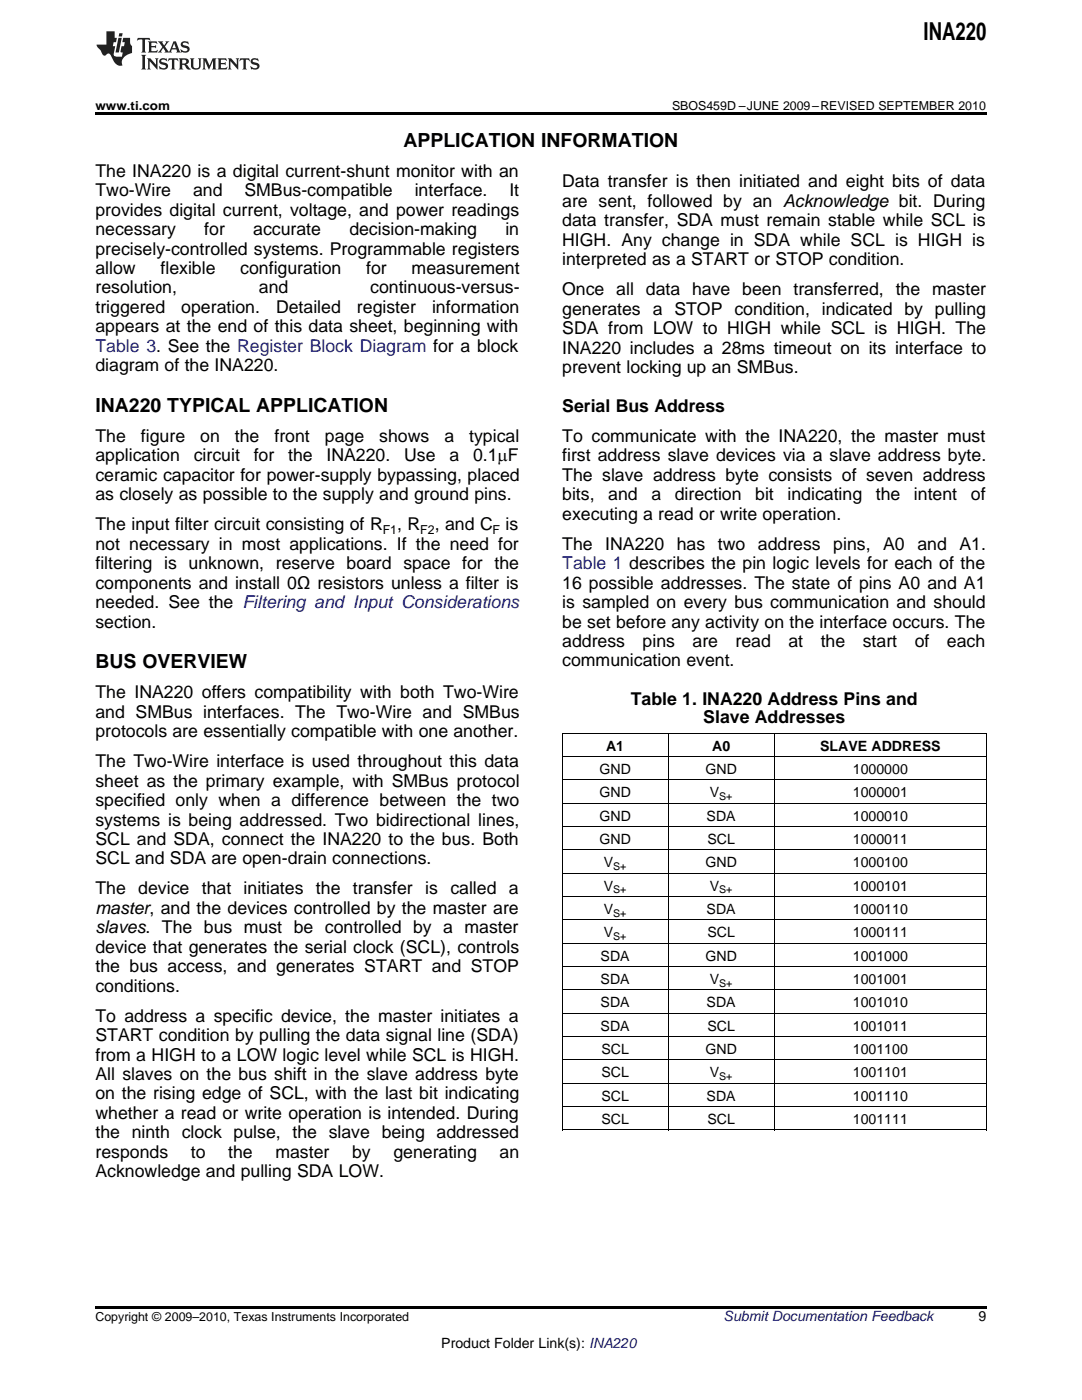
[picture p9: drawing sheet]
<svg xmlns="http://www.w3.org/2000/svg" width="216mm" height="279mm" viewBox="0 0 216 279" stroke-linecap="round" stroke-linejoin="round" font-family="sans-serif">
<defs><g id="words">
<text font-size="4.9" x="184.3" y="7.9">INA220</text>
<g font-size="3.9">
<text x="80.5" y="29.3">APPLICATION INFORMATION</text>
<text x="19" y="82.2">INA220 TYPICAL APPLICATION</text>
<text x="19" y="133.3">BUS OVERVIEW</text>
</g>
<g font-size="3.5">
<text x="19" y="35.3">The INA220 is a digital current-shunt monitor with an</text>
<text x="19" y="39.2">Two-Wire</text>
<text x="38.5" y="39.2">and</text>
<text x="48.8" y="39.2">SMBus-compatible</text>
<text x="82.7" y="39.2">interface.</text>
<text x="101.6" y="39.2">It</text>
<text x="112.2" y="37.4">Data transfer is then initiated and eight bits of data</text>
<text x="112.2" y="41.3">are sent, followed by an Acknowledge bit. During</text>
<text x="19" y="43">provides digital current, voltage, and power readings</text>
<text x="19" y="46.9">necessary</text>
<text x="40.8" y="46.9">for</text>
<text x="50.5" y="46.9">accurate</text>
<text x="69.7" y="46.9">decision-making</text>
<text x="100.8" y="46.9">in</text>
<text x="112.2" y="45.2">data transfer, SDA must remain stable while SCL is</text>
<text x="19" y="50.8">precisely-controlled systems. Programmable registers</text>
<text x="112.2" y="49">HIGH. Any change in SDA while SCL is HIGH is</text>
<text x="112.2" y="52.9">interpreted as a START or STOP condition.</text>
<text x="19" y="54.7">allow</text>
<text x="19" y="58.6">resolution,</text>
<text x="32" y="54.7">flexible</text>
<text x="47.9" y="54.7">configuration</text>
<text x="51.7" y="58.6">and</text>
<text x="73.1" y="54.7">for</text>
<text x="73.9" y="58.6">continuous-versus-</text>
<text x="82.1" y="54.7">measurement</text>
<text x="112.2" y="58.9">Once all data have been transferred, the master</text>
<text x="19" y="62.4">triggered</text>
<text x="36.2" y="62.4">operation.</text>
<text x="55.1" y="62.4">Detailed</text>
<text x="71.2" y="62.4">register</text>
<text x="86.2" y="62.4">information</text>
<text x="112.2" y="62.8">generates a STOP condition, indicated by pulling</text>
<text x="19" y="66.3">appears at the end of this data sheet, beginning with</text>
<text x="112.2" y="66.7">SDA from LOW to HIGH while SCL is HIGH. The</text>
<text x="112.2" y="70.6">INA220 includes a 28ms timeout on its interface to</text>
<text x="19" y="74.1">diagram of the INA220.</text>
<text x="112.2" y="74.4">prevent locking up an SMBus.</text>
<text x="112.2" y="82.2">Serial Bus Address</text>
<text x="19" y="88.2">The</text>
<text x="28.1" y="88.2">figure</text>
<text x="39.9" y="88.2">on</text>
<text x="46.9" y="88.2">the</text>
<text x="54.8" y="88.2">front</text>
<text x="64.8" y="88.2">page</text>
<text x="75.7" y="88.2">shows</text>
<text x="88.7" y="88.2">a</text>
<text x="93.6" y="88.2">typical</text>
<text x="112.2" y="88.2">To communicate with the INA220, the master must</text>
<text x="19" y="92.1">application</text>
<text x="19" y="96">ceramic capacitor for power-supply bypassing, placed</text>
<text x="38.7" y="92.1">circuit</text>
<text x="50.6" y="92.1">for</text>
<text x="57.5" y="92.1">the</text>
<text x="65.2" y="92.1">INA220.</text>
<text x="80.6" y="92.1">Use</text>
<text x="89.7" y="92.1">a</text>
<text x="94.4" y="92.1">0.1mF</text>
<text x="112.2" y="92.1">first address slave devices via a slave address byte.</text>
<text x="112.2" y="96">The slave address byte consists of seven address</text>
<text x="19" y="99.8">as closely as possible to the supply and ground pins.</text>
<text x="112.2" y="99.8">bits,</text>
<text x="121.4" y="99.8">and</text>
<text x="130" y="99.8">a</text>
<text x="134.6" y="99.8">direction</text>
<text x="150.7" y="99.8">bit</text>
<text x="157.1" y="99.8">indicating</text>
<text x="174.8" y="99.8">the</text>
<text x="182.4" y="99.8">intent</text>
<text x="193.7" y="99.8">of</text>
<text x="19" y="105.8">The input filter circuit consisting of R</text>
<text x="79.3" y="105.8">, R</text>
<text x="86.7" y="105.8">, and C</text>
<text x="100.9" y="105.8">is</text>
<text x="112.2" y="103.7">executing a read or write operation.</text>
<text x="19" y="109.7">not necessary in most applications. If the need for</text>
<text x="19" y="113.6">filtering is unknown, reserve board space for the</text>
<text x="112.2" y="109.7">The</text>
<text x="120.8" y="109.7">INA220</text>
<text x="135" y="109.7">has</text>
<text x="143.2" y="109.7">two</text>
<text x="151.2" y="109.7">address</text>
<text x="166.3" y="109.7">pins,</text>
<text x="176.2" y="109.7">A0</text>
<text x="183" y="109.7">and</text>
<text x="191.4" y="109.7">A1.</text>
<text x="19" y="117.5">components and install 0Ω resistors unless a filter is</text>
<text x="112.2" y="117.5">16 possible addresses. The state of pins A0 and A1</text>
<text x="19" y="121.4">needed. See the Filtering and Input Considerations</text>
<text x="19" y="125.2">section.</text>
<text x="112.2" y="121.4">is sampled on every bus communication and should</text>
<text x="112.2" y="125.2">be set before any activity on the interface occurs. The</text>
<text x="112.2" y="129.1">address</text>
<text x="128.2" y="129.1">pins</text>
<text x="138.2" y="129.1">are</text>
<text x="146.8" y="129.1">read</text>
<text x="157.3" y="129.1">at</text>
<text x="163.8" y="129.1">the</text>
<text x="172.2" y="129.1">start</text>
<text x="182.5" y="129.1">of</text>
<text x="188.9" y="129.1">each</text>
<text x="112.2" y="133">communication event.</text>
<text x="19" y="139.3">The INA220 offers compatibility with both Two-Wire</text>
<text x="19" y="143.2">and SMBus interfaces. The Two-Wire and SMBus</text>
<text x="125.9" y="140.8">Table 1. INA220 Address Pins and</text>
<text x="19" y="147.1">protocols are essentially compatible with one another.</text>
<text x="140.3" y="144.3">Slave Addresses</text>
<text x="19" y="153.1">The Two-Wire interface is used throughout this data</text>
<text x="19" y="157">sheet as the primary example, with SMBus protocol</text>
<text x="19" y="160.9">specified only when a difference between the two</text>
<text x="19" y="164.7">systems is being addressed. Two bidirectional lines,</text>
<text x="19" y="168.6">SCL and SDA, connect the INA220 to the bus. Both</text>
<text x="19" y="172.5">SCL and SDA are open-drain connections.</text>
<text x="19" y="178.5">The device</text>
<text x="40.3" y="178.5">that initiates</text>
<text x="63" y="178.5">the transfer is</text>
<text x="89.9" y="178.5">called a</text>
<text x="19" y="182.4">master, and the devices controlled by the master are</text>
<text x="19" y="186.3">slaves. The bus must be controlled by a master</text>
<text x="19" y="190.1">device that generates the serial clock (SCL), controls</text>
<text x="19" y="194">the bus access, and generates START and STOP</text>
<text x="19" y="197.9">conditions.</text>
<text x="19" y="203.9">To address a specific device, the master initiates a</text>
<text x="19" y="207.8">START condition by pulling the data signal line (SDA)</text>
<text x="19" y="211.7">from a HIGH to a LOW logic level while SCL is HIGH.</text>
<text x="19" y="215.5">All slaves on the bus shift in the slave address byte</text>
<text x="19" y="219.4">on the rising edge of SCL, with the last bit indicating</text>
<text x="19" y="223.3">whether a read or write operation is intended. During</text>
<text x="19" y="227.2">the ninth clock pulse, the slave being addressed</text>
<text x="19" y="231.1">responds</text>
<text x="38.1" y="231.1">to</text>
<text x="45.5" y="231.1">the</text>
<text x="55" y="231.1">master</text>
<text x="70.2" y="231.1">by</text>
<text x="78.5" y="231.1">generating</text>
<text x="99.7" y="231.1">an</text>
<text x="19" y="234.9">Acknowledge and pulling SDA LOW.</text>
</g>
<g font-size="3.5" fill="#00f">
<text x="19" y="70.2">Table 3. See the Register Block Diagram for a block</text>
<text x="112.2" y="113.6">Table 1 describes the pin logic levels for each of the</text>
</g>
<g font-size="2.8">
<text x="120.9" y="149.8">A1</text>
<text x="142.1" y="149.8">A0</text>
<text x="163.7" y="149.8">SLAVE ADDRESS</text>
<text x="119.6" y="154.4">GND</text>
<text x="140.8" y="154.4">GND</text>
<text x="170.2" y="154.4">1000000</text>
<text x="119.6" y="159.1">GND</text>
<text x="141.6" y="159.1">V</text>
<text x="170.2" y="159.1">1000001</text>
<text x="119.6" y="163.8">GND</text>
<text x="141" y="163.8">SDA</text>
<text x="170.2" y="163.8">1000010</text>
<text x="119.6" y="168.4">GND</text>
<text x="120.5" y="173.1">V</text>
<text x="140.8" y="173.1">GND</text>
<text x="141.2" y="168.4">SCL</text>
<text x="170.2" y="168.4">1000011</text>
<text x="170.2" y="173.1">1000100</text>
<text x="120.5" y="177.7">V</text>
<text x="141.6" y="177.7">V</text>
<text x="170.2" y="177.7">1000101</text>
<text x="120.5" y="182.4">V</text>
<text x="141" y="182.4">SDA</text>
<text x="170.2" y="182.4">1000110</text>
<text x="119.8" y="191.7">SDA</text>
<text x="120.5" y="187">V</text>
<text x="140.8" y="191.7">GND</text>
<text x="141.2" y="187">SCL</text>
<text x="170.2" y="187">1000111</text>
<text x="170.2" y="191.7">1001000</text>
<text x="119.8" y="196.4">SDA</text>
<text x="141.6" y="196.4">V</text>
<text x="170.2" y="196.4">1001001</text>
<text x="119.8" y="201">SDA</text>
<text x="141" y="201">SDA</text>
<text x="170.2" y="201">1001010</text>
<text x="119.8" y="205.7">SDA</text>
<text x="141.2" y="205.7">SCL</text>
<text x="170.2" y="205.7">1001011</text>
<text x="120" y="210.3">SCL</text>
<text x="120" y="215">SCL</text>
<text x="140.8" y="210.3">GND</text>
<text x="141.6" y="215">V</text>
<text x="170.2" y="210.3">1001100</text>
<text x="170.2" y="215">1001101</text>
<text x="120" y="219.6">SCL</text>
<text x="141" y="219.6">SDA</text>
<text x="170.2" y="219.6">1001110</text>
<text x="120" y="224.3">SCL</text>
<text x="141.2" y="224.3">SCL</text>
<text x="170.2" y="224.3">1001111</text>
<text x="195.3" y="263.6">9</text>
<text x="88.1" y="269">Product Folder Link(s): INA220</text>
</g>
<text font-size="2.8" fill="#0000c8" x="144.4" y="263.6">Submit Documentation Feedback</text>
<g font-size="2.5">
<text x="19" y="21.9">www.ti.com</text>
<text x="134.1" y="21.9">SBOS459D –JUNE 2009–REVISED SEPTEMBER 2010</text>
<text x="76.4" y="106.5">F1</text>
<text x="83.9" y="106.5">F2</text>
<text x="98.3" y="106.5">F</text>
<text x="19" y="263.6">Copyright © 2009–2010, Texas Instruments Incorporated</text>
</g>
<g font-size="2.1">
<text x="143.5" y="159.7">S+</text>
<text x="122.3" y="173.6">S+</text>
<text x="122.3" y="178.3">S+</text>
<text x="143.5" y="178.3">S+</text>
<text x="122.3" y="183">S+</text>
<text x="122.3" y="187.6">S+</text>
<text x="143.5" y="196.9">S+</text>
<text x="143.5" y="215.5">S+</text>
</g>
</g></defs>
<g fill="#231f20">
<path d="M27.5 7.6l-.1 .5 .4-.2h.6v.1v2.1l-.2 .4h1l-.3-.4v-2.1l.1-.1h.5l.5 .2-.2-.5zM29.5 8.3l.2 .3v1.5l-.2 .4h1.8l.2-.6a1.04 1.04 0 0 1-1.3 .2v-.7h.6l.3 .2v-.6l-.3 .2h-.6v-.6l.8-.1 .4 .3-.2-.5zM31.5 8.3l.9 1.1-.9 1.1h.8l-.2-.2 .5-.7 .4 .7-.2 .2h1.5l-.1-.2 .1-.4h.9l.1 .4-.2 .2h1l-.3-.3-.7-1.9h-.5l-.9 2-.8-1 .9-1h-.8l.1 .3-.3 .5-.4-.6 .2-.2zM34.7 8.6l.4 1h-.7zM36.3 8.4a.63 .63 0 0 0-.2 .7 .63 .63 0 0 0 .6 .4l.6 .2 .1 .2a.75 .75 0 0 1-.7 .4 .75 .75 0 0 1-.6-.5l.1 .7 .1-.1a1.11 1.11 0 0 0 1.5-.6 1.13 1.13 0 0 0-1.2-.8l-.1-.4a1.04 1.04 0 0 1 1.2 .2l-.2-.5-.1 .1-.5-.2zM28.2 10.9l.2 .4v2.2l-.2 .4h1l-.3-.4v-2.2l.3-.4zM29.3 11.6l.3 .4v1.5l-.3 .4h.8l-.2-.4v-1.3l1.5 1.7v-1.9l.2-.4h-.7l.2 .4v.9l-1.1-1.3zM32 11.8a.62 .62 0 0 0-.2 .7 .62 .62 0 0 0 .6 .4l.6 .1 .1 .3a.76 .76 0 0 1-.7 .3 .76 .76 0 0 1-.6-.4l.1 .7 .1-.1a1.11 1.11 0 0 0 1.5-.6 1.13 1.13 0 0 0-1.2-.8l-.1-.4a1.04 1.04 0 0 1 1.2 .2l-.2-.6-.1 .1-.5-.1zM33.7 11.6l-.2 .6a.61 .61 0 0 1 .8-.3v1.6l-.2 .4h.9l-.2-.4v-1.6a.63 .63 0 0 1 .8 .3l-.2-.6zM35.6 11.6l.3 .4v1.5l-.3 .4h1l-.2-.2v-.8l.5 .2a.76 .76 0 0 0 1.2 .7l-1-1a.58 .58 0 0 0 .6-.5 .58 .58 0 0 0-.5-.6zM36.4 11.9h.1a.45 .45 0 0 1 .5 .1 .45 .45 0 0 1 .1 .5l-.7 .2zM37.9 11.6l.2 .2a2.17 2.17 0 0 0 .3 1.9 .99 .99 0 0 0 1.6-.6v-1.1l.2-.4h-.7l.2 .2a1.92 1.92 0 0 1-.2 1.8 .6 .6 0 0 1-.9-.5v-1.1l.2-.4zM40.4 11.6l.2 .4v1.5l-.2 .4h.7l-.2-.4v-1.4l.8 1.8 .8-1.8v1.4l-.2 .4h.9l-.2-.4v-1.5l.2-.4h-.8l-.6 1.5-.6-1.5zM43.4 11.6l.2 .4v1.5l-.2 .4h1.8l.2-.6a1.04 1.04 0 0 1-1.3 .1v-.6h.5l.4 .2v-.6l-.4 .2h-.5v-.7h.8l.3 .3-.1-.6zM45.5 11.6l.2 .4v1.5l-.2 .4h.7l-.2-.4v-1.3l1.5 1.7v-1.9l.2-.4h-.7l.2 .4v.9l-1.1-1.3zM47.9 11.6l-.1 .6a.61 .61 0 0 1 .8-.3v1.6l-.3 .4h1l-.3-.4 .1-1.6a.63 .63 0 0 1 .7 .3l-.1-.6zM50.2 11.8a.62 .62 0 0 0-.2 .7 .62 .62 0 0 0 .6 .4l.6 .1 .2 .3a.76 .76 0 0 1-.8 .3 .76 .76 0 0 1-.6-.4l.1 .7 .2-.1a1.11 1.11 0 0 0 1.5-.6 1.13 1.13 0 0 0-1.3-.8l-.1-.4a1.04 1.04 0 0 1 1.2 .2l-.1-.6-.2 .1-.5-.1z"/>
<path d="M21.2 6.3v2.6h-1.9l.1 .4 .7 .9a.91 .91 0 0 0 1 .8 .56 .56 0 0 1 .5-.3 .56 .56 0 0 1 .5 .3l.4 .8a1.53 1.53 0 0 0 1.9 1.2 1.54 1.54 0 0 1 1-2.1l.9-.3v-1.4a1.52 1.52 0 0 1-.3-1.6h-1.4l-.2 .8h.5l-.2 .8h-.4l-.2 1v.2l.4 .1-.2 .8a1.93 1.93 0 0 1-1.6-.3l.3-1.8h-.5l.2-.8h.4l.2-.8h-.4v-1.3zM23.6 7.6l-.6 2.9h.7l.6-2.9zM23.8 6.6l-.1 .7h.6l.2-.7z"/>
</g>
<path d="M19 22.5h177.8v.5h-177.8zM19 260.8h177.8v.5h-177.8z" fill="#000"/>
<g fill="none" stroke="#000" stroke-width=".2">
<path d="M112.2 155.7h84.6M112.2 151h84.6M112.2 146.3h84.6M112.2 146.4v79.2M133.3 146.4v79.2M154.5 146.4v79.2M196.8 146.4v79.2M112.2 178.9h84.6M112.2 174.3h84.6M112.2 169.6h84.6M112.2 165h84.6M112.2 160.3h84.6"/>
<path d="M112.2 197.6h84.6M112.2 192.9h84.6M112.2 188.3h84.6M112.2 183.6h84.6M112.2 216.2h84.6M112.2 211.5h84.6M112.2 206.9h84.6M112.2 202.2h84.6M112.2 225.5h84.6M112.2 220.9h84.6"/>
</g>
<use href="#words"/>
</svg>
